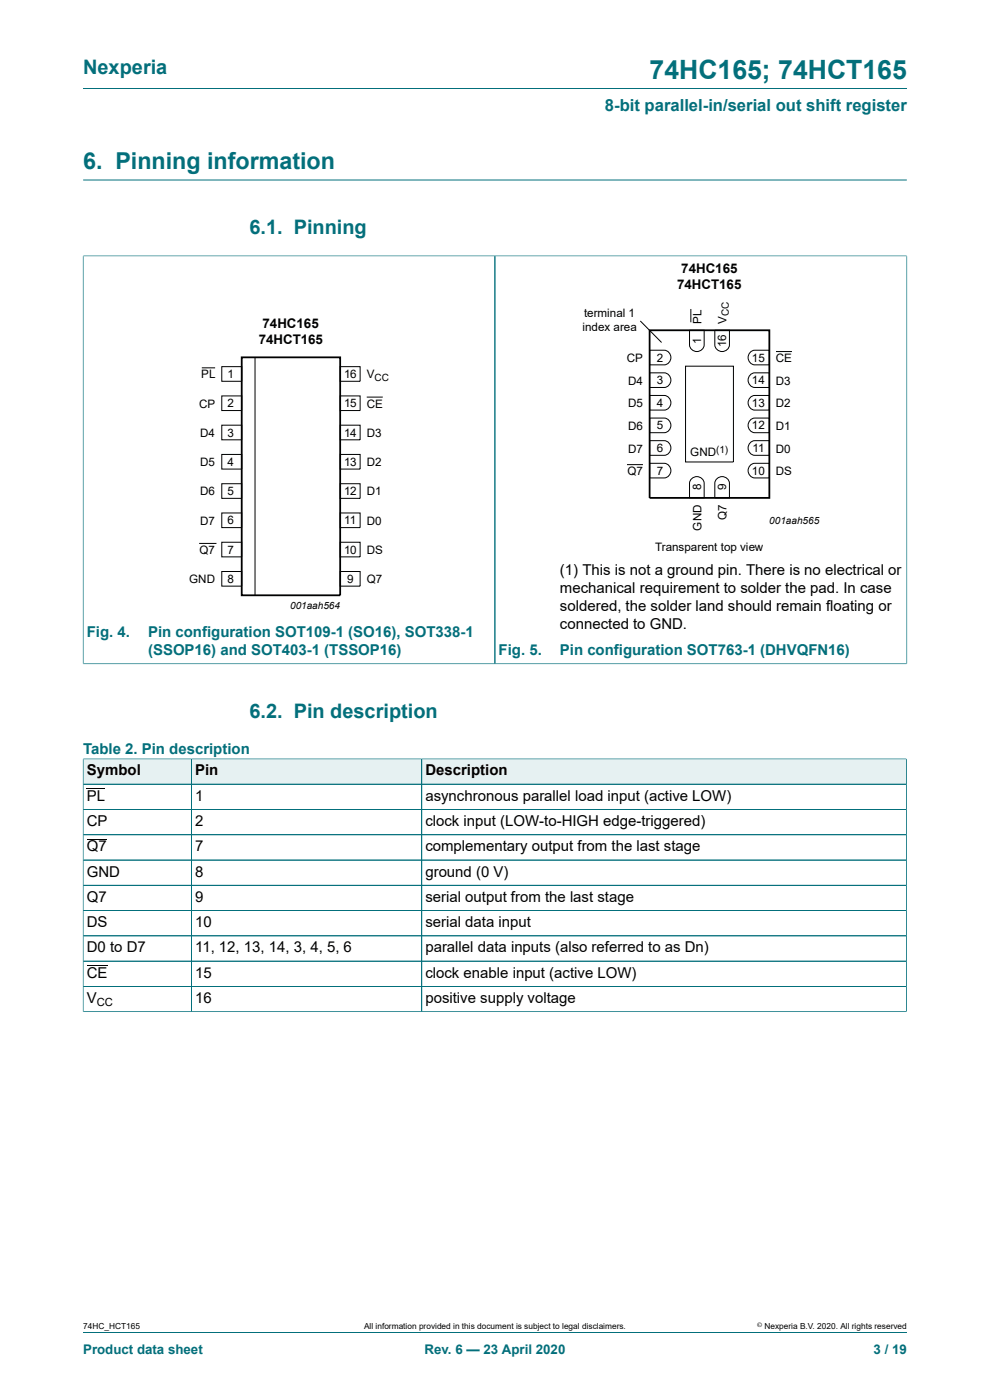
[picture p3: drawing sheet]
<svg xmlns="http://www.w3.org/2000/svg" width="210mm" height="297mm" viewBox="0 0 210 297" stroke-linecap="round" stroke-linejoin="round" font-family="sans-serif">
<defs><g id="words">
<text font-size="5.6" fill="#036f7b" x="137.8" y="16.8">74HC165; 74HCT165</text>
<text font-size="4.9" fill="#036f7b" x="17.6" y="35.9">6. Pinning information</text>
<g font-size="4.2" fill="#036f7b">
<text x="17.6" y="15.6">Nexperia</text>
<text x="52.9" y="49.7">6.1. Pinning</text>
<text x="52.9" y="152.2">6.2. Pin description</text>
</g>
<text font-size="3.5" fill="#036f7b" x="128.3" y="23.7">8-bit parallel-in/serial out shift register</text>
<g font-size="3.2">
<text x="118.8" y="122">(1) This is not a ground pin. There is no electrical or</text>
<text x="118.8" y="125.8">mechanical requirement to solder the pad. In case</text>
<text x="118.8" y="129.6">soldered, the solder land should remain floating or</text>
<text x="118.8" y="133.4">connected to GND.</text>
<text x="18.4" y="164.5">Symbol</text>
<text x="41.4" y="164.5">Pin</text>
<text x="90.2" y="164.5">Description</text>
<text x="18.4" y="169.9">PL</text>
<text x="41.4" y="169.9">1</text>
<text x="90.2" y="169.9">asynchronous parallel load input (active LOW)</text>
<text x="18.4" y="175.2">CP</text>
<text x="41.4" y="175.2">2</text>
<text x="90.2" y="175.2">clock input (LOW-to-HIGH edge-triggered)</text>
<text x="18.4" y="180.6">Q7</text>
<text x="18.4" y="186">GND</text>
<text x="41.4" y="180.6">7</text>
<text x="41.4" y="186">8</text>
<text x="90.2" y="180.6">complementary output from the last stage</text>
<text x="90.2" y="186">ground (0 V)</text>
<text x="18.4" y="191.3">Q7</text>
<text x="41.4" y="191.3">9</text>
<text x="90.2" y="191.3">serial output from the last stage</text>
<text x="18.4" y="196.7">DS</text>
<text x="41.4" y="196.7">10</text>
<text x="90.2" y="196.7">serial data input</text>
<text x="18.4" y="202">D0 to D7</text>
<text x="41.4" y="202">11, 12, 13, 14, 3, 4, 5, 6</text>
<text x="90.2" y="202">parallel data inputs (also referred to as Dn)</text>
<text x="18.4" y="207.4">CE</text>
<text x="41.4" y="207.4">15</text>
<text x="90.2" y="207.4">clock enable input (active LOW)</text>
<text x="18.4" y="212.8">V</text>
<text x="41.4" y="212.8">16</text>
<text x="90.2" y="212.8">positive supply voltage</text>
</g>
<g font-size="3.2" fill="#036f7b">
<text x="18.4" y="135.2">Fig. 4.</text>
<text x="31.4" y="135.2">Pin configuration SOT109-1 (SO16), SOT338-1</text>
<text x="31.4" y="139">(SSOP16) and SOT403-1 (TSSOP16)</text>
<text x="105.8" y="139">Fig. 5.</text>
<text x="118.8" y="139">Pin configuration SOT763-1 (DHVQFN16)</text>
<text x="17.6" y="159.9">Table 2. Pin description</text>
</g>
<g font-size="2.8">
<text x="144.5" y="57.9">74HC165</text>
<text x="143.6" y="61.3">74HCT165</text>
<text x="55.7" y="69.5">74HC165</text>
<text x="54.9" y="72.9">74HCT165</text>
</g>
<g font-size="2.8" fill="#036f7b">
<text x="17.6" y="287.2">Product data sheet</text>
<text x="90.1" y="287.2">Rev. 6 — 23 April 2020</text>
<text x="185.3" y="287.2">3 / 19</text>
</g>
<g font-size="2.5">
<text x="123.6" y="70.2">index area</text>
<text x="123.9" y="67.2">terminal 1</text>
<text x="148.8" y="68.6" transform="rotate(-90 148.8 68.6)">PL</text>
<text x="154.1" y="68.6" transform="rotate(-90 154.1 68.6)">V</text>
<text x="133" y="76.8">CP</text>
<text x="139.3" y="76.8">2</text>
<text x="148.7" y="72.9" transform="rotate(-90 148.7 72.9)">1</text>
<text x="154" y="73.6" transform="rotate(-90 154 73.6)">16</text>
<text x="159.5" y="76.8">15</text>
<text x="164.6" y="76.8">CE</text>
<text x="42.7" y="80.3">PL</text>
<text x="48.3" y="80.2">1</text>
<text x="73" y="80.2">16</text>
<text x="77.8" y="80.3">V</text>
<text x="133.2" y="81.6">D4</text>
<text x="139.3" y="81.5">3</text>
<text x="159.5" y="81.5">14</text>
<text x="164.6" y="81.6">D3</text>
<text x="42.2" y="86.5">CP</text>
<text x="48.3" y="86.4">2</text>
<text x="73" y="86.4">15</text>
<text x="77.8" y="86.5">CE</text>
<text x="133.2" y="86.4">D5</text>
<text x="139.3" y="86.3">4</text>
<text x="159.5" y="86.3">13</text>
<text x="164.6" y="86.4">D2</text>
<text x="42.4" y="92.7">D4</text>
<text x="48.3" y="92.7">3</text>
<text x="73" y="92.7">14</text>
<text x="77.8" y="92.7">D3</text>
<text x="133.2" y="96">D7</text>
<text x="133.2" y="91.2">D6</text>
<text x="139.3" y="95.9">6</text>
<text x="139.3" y="91.1">5</text>
<text x="159.5" y="91.1">12</text>
<text x="159.6" y="95.9">11</text>
<text x="164.6" y="96">D0</text>
<text x="164.6" y="91.2">D1</text>
<text x="42.4" y="98.9">D5</text>
<text x="48.3" y="98.9">4</text>
<text x="73" y="98.9">13</text>
<text x="77.8" y="98.9">D2</text>
<text x="133.1" y="100.8">Q7</text>
<text x="139.3" y="100.7">7</text>
<text x="146.4" y="96.8">GND</text>
<text x="159.5" y="100.7">10</text>
<text x="164.6" y="100.8">DS</text>
<text x="42.4" y="105.1">D6</text>
<text x="48.3" y="105">5</text>
<text x="73" y="105">12</text>
<text x="77.8" y="105.1">D1</text>
<text x="148.7" y="104" transform="rotate(-90 148.7 104)">8</text>
<text x="154" y="104" transform="rotate(-90 154 104)">9</text>
<text x="42.4" y="111.3">D7</text>
<text x="48.3" y="111.3">6</text>
<text x="73" y="111.3">11</text>
<text x="77.8" y="111.3">D0</text>
<text x="148.8" y="112.6" transform="rotate(-90 148.8 112.6)">GND</text>
<text x="154.1" y="110.3" transform="rotate(-90 154.1 110.3)">Q7</text>
<text x="42.3" y="117.5">Q7</text>
<text x="48.3" y="117.5">7</text>
<text x="73" y="117.5">10</text>
<text x="77.8" y="117.5">DS</text>
<text x="139" y="116.9">Transparent top view</text>
<text x="40.1" y="123.8">GND</text>
<text x="48.3" y="123.7">8</text>
<text x="73.7" y="123.7">9</text>
<text x="77.8" y="123.8">Q7</text>
</g>
<text font-size="2.4" x="20.5" y="213.4">CC</text>
<g font-size="2.1">
<text x="154.6" y="67" transform="rotate(-90 154.6 67)">CC</text>
<text x="79.4" y="80.8">CC</text>
<text x="151.9" y="96.1">(1)</text>
<text x="163.2" y="111.2">001aah565</text>
<text x="61.5" y="129.1">001aah564</text>
</g>
<g font-size="1.8">
<text x="17.6" y="282">74HC_HCT165</text>
<text x="77.2" y="282">All information provided in this document is subject to legal disclaimers.</text>
<text x="162.2" y="282">Nexperia B.V. 2020. All rights reserved</text>
</g>
<text font-size="1.4" x="160.6" y="281.6">©</text>
</g></defs>
<path d="M17.6 18.8h174.8M17.6 38.2h174.8M17.6 54.3h174.8M17.6 54.2v86.7M105 54.3v86.5M192.4 54.2v86.7M17.6 140.8h174.8" fill="none" stroke="#036f7b" stroke-width=".21"/>
<g fill="none" stroke="#000" stroke-width=".21">
<path d="M42.8 78h2.8M47 77.8h4.3v3.1h-4.3zM54.1 75.8v50.6M72.2 77.8h4.2v3.1h-4.2zM135.8 68.1l4.5 4.6M137.8 79.1h3.1a1.56 1.56 0 0 1 1.4 1.5 1.56 1.56 0 0 1-1.4 1.6h-3.1zM137.8 74.3h3.1a1.56 1.56 0 0 1 1.4 1.5 1.56 1.56 0 0 1-1.4 1.6h-3.1zM145.4 77.7h10.2v20.3h-10.2zM146.3 70.1h3.1v3.1a1.56 1.56 0 0 1-1.6 1.4 1.56 1.56 0 0 1-1.5-1.4zM146.5 65.5v2.9M151.6 70.1h3.1v3.1a1.56 1.56 0 0 1-1.5 1.4 1.56 1.56 0 0 1-1.6-1.4zM159.3 79.4l.8-.3h3.1v3.1h-3.1a1.57 1.57 0 0 1-1.4-1.1 1.57 1.57 0 0 1 .6-1.7z"/>
<path d="M159.3 74.6l.8-.3h3.1v3.1h-3.1a1.57 1.57 0 0 1-1.4-1.1 1.57 1.57 0 0 1 .6-1.7zM164.6 74.6h3.4M47 84h4.3v3.1h-4.3zM47 90.2h4.3v3.1h-4.3zM47 96.4h4.3v3.1h-4.3zM72.2 90.2h4.2v3.1h-4.2zM72.2 96.4h4.2v3.1h-4.2zM72.2 84h4.2v3.1h-4.2zM77.8 84.2h3.4M133 98.6h3.4M137.8 98.3h3.1a1.56 1.56 0 0 1 1.4 1.5 1.56 1.56 0 0 1-1.4 1.6h-3.1zM137.8 93.5h3.1a1.56 1.56 0 0 1 1.4 1.5 1.56 1.56 0 0 1-1.4 1.6h-3.1z"/>
<path d="M137.8 88.7h3.1a1.56 1.56 0 0 1 1.4 1.5 1.56 1.56 0 0 1-1.4 1.6h-3.1zM137.8 83.9h3.1a1.56 1.56 0 0 1 1.4 1.5 1.56 1.56 0 0 1-1.4 1.6h-3.1zM159.3 98.6l.8-.3h3.1v3.1h-3.1a1.57 1.57 0 0 1-1.3-1.1 1.57 1.57 0 0 1 .5-1.7zM159.3 93.8l.8-.3h3.1v3.1h-3.1a1.57 1.57 0 0 1-1.4-1.1 1.57 1.57 0 0 1 .6-1.7zM159.3 89l.8-.3h3.1v3.1h-3.1a1.57 1.57 0 0 1-1.4-1.1 1.57 1.57 0 0 1 .6-1.7zM159.3 84.2l.8-.3h3.1v3.1h-3.1a1.57 1.57 0 0 1-1.4-1.1 1.57 1.57 0 0 1 .6-1.7zM42.2 115.3h3.7M47 102.6h4.3v3.1h-4.3zM47 108.8h4.3v3.1h-4.3zM47 115h4.3v3.1h-4.3zM72.2 115h4.2v3.1h-4.2zM72.2 102.6h4.2v3.1h-4.2z"/>
<path d="M72.2 108.8h4.2v3.1h-4.2zM146.6 101.7a1.57 1.57 0 0 1 1.7-.5 1.57 1.57 0 0 1 1.1 1.3v3.1h-3.1v-3.1zM151.9 101.7a1.57 1.57 0 0 1 1.7-.5 1.57 1.57 0 0 1 1.1 1.3v3.1h-3.1v-3.1zM47 121.2h4.3v3.1h-4.3zM72.2 121.2h4.2v3.1h-4.2z"/>
</g>
<path d="M51.3 75.8h20.9v50.5h-20.9zM137.8 70.1h25.4v35.5h-25.4z" fill="none" stroke="#000" stroke-width=".38"/>
<path d="M17.7 161.1h22.8v5.2h-22.8z" fill="#e6f1f2"/>
<path d="M17.6 160.9v5.5h23v-5.4h-23" fill="none" stroke="#036f7b" stroke-width=".21"/>
<path d="M40.7 161.1h48.7v5.2h-48.7z" fill="#e6f1f2"/>
<path d="M40.6 161h48.9v5.4h-48.9z" fill="none" stroke="#036f7b" stroke-width=".21"/>
<path d="M89.5 161.1h102.7v5.2h-102.7z" fill="#e6f1f2"/>
<g fill="none" stroke="#036f7b" stroke-width=".21">
<path d="M17.6 166.4h174.7M17.6 161.1v53.6M17.6 177.1h174.7M17.7 161h174.6M40.6 161.1v53.5M89.5 161v53.6M192.3 160.9v53.8M192.3 171.7h-174.7M17.6 193.2h174.7M192.3 182.5h-174.7M192.3 187.8h-174.7M192.3 198.5h-174.7"/>
<path d="M17.6 214.6h174.7M17.6 203.9h174.7M192.3 209.3h-174.7M17.6 282.6h174.8"/>
</g>
<path d="M18.4 167.4h3.9M18.4 178.1h4.2M18.4 204.9h4.4" fill="none" stroke="#000" stroke-width=".21"/>
<use href="#words"/>
</svg>
